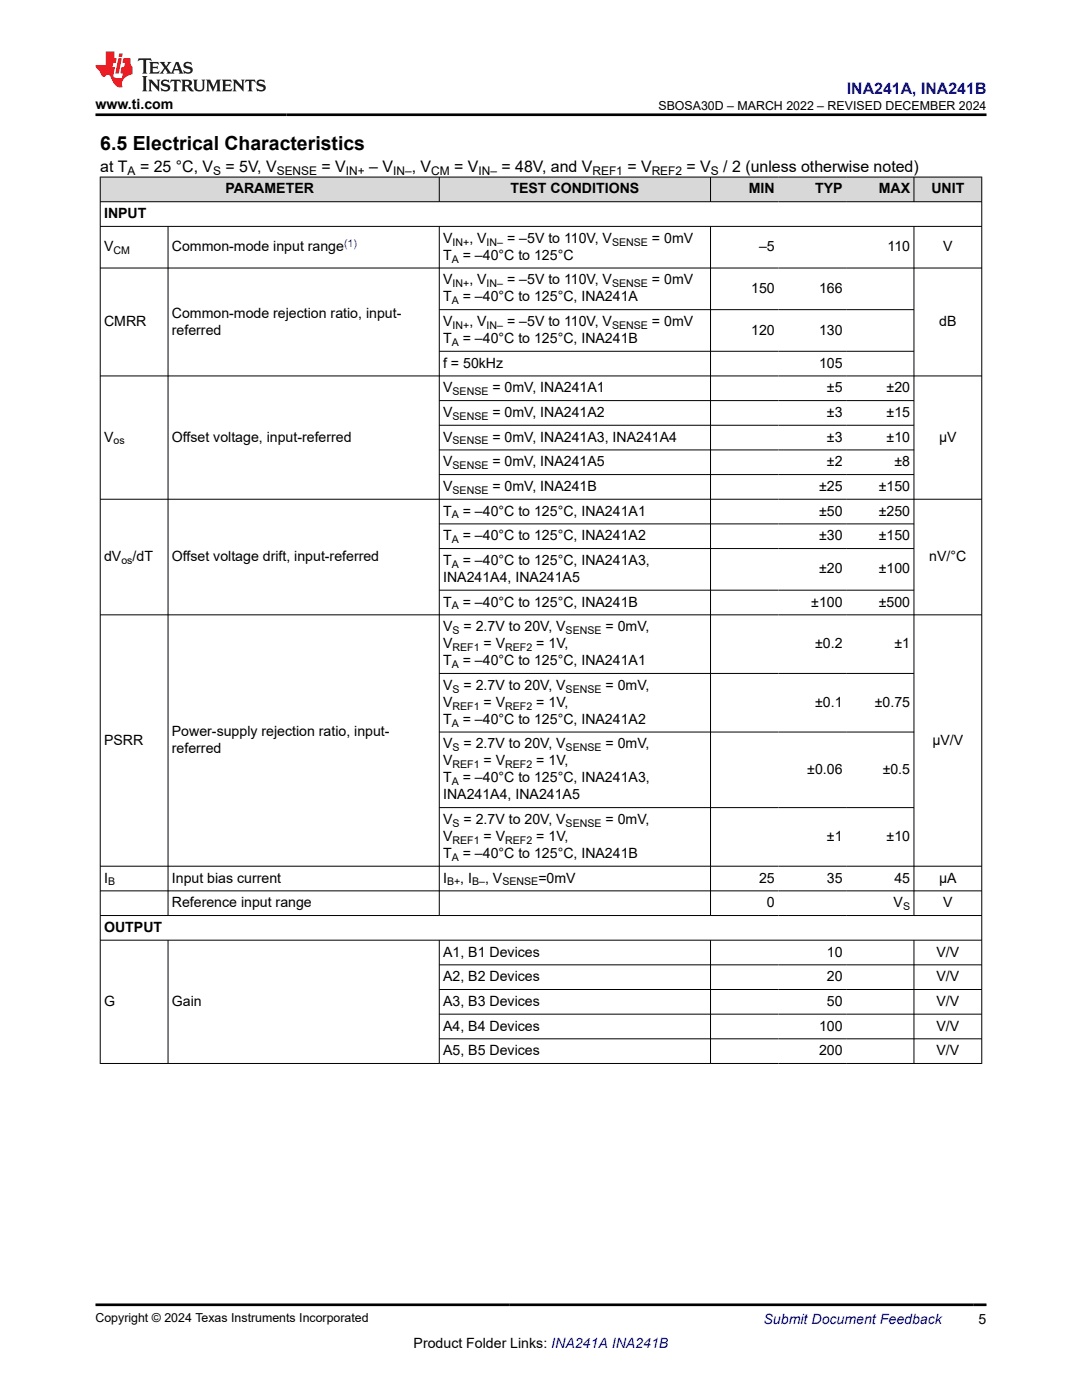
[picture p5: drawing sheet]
<svg xmlns="http://www.w3.org/2000/svg" width="216mm" height="279mm" viewBox="0 0 216 279" stroke-linecap="round" stroke-linejoin="round" font-family="sans-serif">
<defs><g id="words">
<text font-size="3.9" x="20" y="29.9">6.5 Electrical Characteristics</text>
<text font-size="3.2" fill="#00f" x="169" y="18.7">INA241A, INA241B</text>
<g font-size="3.2">
<text x="20" y="34.3">at T</text>
<text x="27.9" y="34.3">= 25 °C, V</text>
<text x="45" y="34.3">= 5V, V</text>
<text x="64.2" y="34.3">= V</text>
<text x="73.7" y="34.3">– V</text>
<text x="82.1" y="34.3">, V</text>
<text x="90.6" y="34.3">= V</text>
<text x="100.1" y="34.3">= 48V, and V</text>
<text x="125.2" y="34.3">= V</text>
<text x="137" y="34.3">= V</text>
<text x="144.3" y="34.3">/ 2 (unless otherwise noted)</text>
</g>
<g font-size="2.8">
<text x="19.1" y="21.8">www.ti.com</text>
<text x="45" y="38.6">PARAMETER</text>
<text x="101.9" y="38.6">TEST CONDITIONS</text>
<text x="149.4" y="38.6">MIN</text>
<text x="162.6" y="38.6">TYP</text>
<text x="175.3" y="38.6">MAX</text>
<text x="185.8" y="38.6">UNIT</text>
<text x="20.8" y="43.5">INPUT</text>
<text x="20.8" y="50.1">V</text>
<text x="34.3" y="50.1">Common-mode input range</text>
<text x="88.4" y="51.8">T</text>
<text x="88.4" y="48.5">V</text>
<text x="92.3" y="51.8">= –40°C to 125°C</text>
<text x="93.7" y="48.5">, V</text>
<text x="101.2" y="48.5">= –5V to 110V, V</text>
<text x="130.1" y="48.5">= 0mV</text>
<text x="151.5" y="50.1">–5</text>
<text x="177.1" y="50.1">110</text>
<text x="188.2" y="50.1">V</text>
<text x="88.4" y="56.8">V</text>
<text x="93.7" y="56.8">, V</text>
<text x="101.2" y="56.8">= –5V to 110V, V</text>
<text x="130.1" y="56.8">= 0mV</text>
<text x="149.9" y="58.5">150</text>
<text x="163.4" y="58.5">166</text>
<text x="20.8" y="65.1">CMRR</text>
<text x="34.3" y="63.4">Common-mode rejection ratio, input-</text>
<text x="88.4" y="60.2">T</text>
<text x="88.4" y="65.1">V</text>
<text x="92.3" y="60.2">= –40°C to 125°C, INA241A</text>
<text x="93.7" y="65.1">, V</text>
<text x="101.2" y="65.1">= –5V to 110V, V</text>
<text x="130.1" y="65.1">= 0mV</text>
<text x="187.4" y="65.1">dB</text>
<text x="34.3" y="66.8">referred</text>
<text x="88.4" y="68.5">T</text>
<text x="92.3" y="68.5">= –40°C to 125°C, INA241B</text>
<text x="149.9" y="66.8">120</text>
<text x="163.4" y="66.8">130</text>
<text x="88.4" y="73.4">f = 50kHz</text>
<text x="163.4" y="73.4">105</text>
<text x="88.4" y="78.3">V</text>
<text x="88.4" y="83.2">V</text>
<text x="98.3" y="78.3">= 0mV, INA241A1</text>
<text x="98.3" y="83.2">= 0mV, INA241A2</text>
<text x="165" y="78.3">±5</text>
<text x="165" y="83.2">±3</text>
<text x="176.9" y="78.3">±20</text>
<text x="176.9" y="83.2">±15</text>
<text x="20.8" y="88.1">V</text>
<text x="34.3" y="88.1">Offset voltage, input-referred</text>
<text x="88.4" y="88.1">V</text>
<text x="98.3" y="88.1">= 0mV, INA241A3, INA241A4</text>
<text x="165" y="88.1">±3</text>
<text x="176.9" y="88.1">±10</text>
<text x="187.4" y="88.1">µV</text>
<text x="88.4" y="93.1">V</text>
<text x="98.3" y="93.1">= 0mV, INA241A5</text>
<text x="165" y="93.1">±2</text>
<text x="178.5" y="93.1">±8</text>
<text x="88.4" y="98">V</text>
<text x="98.3" y="98">= 0mV, INA241B</text>
<text x="163.4" y="98">±25</text>
<text x="175.3" y="98">±150</text>
<text x="88.4" y="102.9">T</text>
<text x="88.4" y="107.8">T</text>
<text x="92.3" y="102.9">= –40°C to 125°C, INA241A1</text>
<text x="92.3" y="107.8">= –40°C to 125°C, INA241A2</text>
<text x="163.4" y="102.9">±50</text>
<text x="163.4" y="107.8">±30</text>
<text x="175.3" y="102.9">±250</text>
<text x="175.3" y="107.8">±150</text>
<text x="20.8" y="112">dV</text>
<text x="26.5" y="112">/dT</text>
<text x="34.3" y="112">Offset voltage drift, input-referred</text>
<text x="88.4" y="112.7">T</text>
<text x="92.3" y="112.7">= –40°C to 125°C, INA241A3,</text>
<text x="185.4" y="112">nV/°C</text>
<text x="88.4" y="116.1">INA241A4, INA241A5</text>
<text x="163.4" y="114.4">±20</text>
<text x="175.3" y="114.4">±100</text>
<text x="88.4" y="121.1">T</text>
<text x="88.4" y="126">V</text>
<text x="92.3" y="121.1">= –40°C to 125°C, INA241B</text>
<text x="92.5" y="126">= 2.7V to 20V, V</text>
<text x="120.8" y="126">= 0mV,</text>
<text x="161.9" y="121.1">±100</text>
<text x="175.3" y="121.1">±500</text>
<text x="88.4" y="129.4">V</text>
<text x="96.5" y="129.4">= V</text>
<text x="107" y="129.4">= 1V,</text>
<text x="162.7" y="129.4">±0.2</text>
<text x="178.5" y="129.4">±1</text>
<text x="88.4" y="132.8">T</text>
<text x="88.4" y="137.7">V</text>
<text x="92.3" y="132.8">= –40°C to 125°C, INA241A1</text>
<text x="92.5" y="137.7">= 2.7V to 20V, V</text>
<text x="120.8" y="137.7">= 0mV,</text>
<text x="88.4" y="141.1">V</text>
<text x="96.5" y="141.1">= V</text>
<text x="107" y="141.1">= 1V,</text>
<text x="162.7" y="141.1">±0.1</text>
<text x="174.6" y="141.1">±0.75</text>
<text x="20.8" y="148.6">PSRR</text>
<text x="34.3" y="146.9">Power-supply rejection ratio, input-</text>
<text x="88.4" y="144.4">T</text>
<text x="88.4" y="149.4">V</text>
<text x="92.3" y="144.4">= –40°C to 125°C, INA241A2</text>
<text x="92.5" y="149.4">= 2.7V to 20V, V</text>
<text x="120.8" y="149.4">= 0mV,</text>
<text x="186" y="148.6">µV/V</text>
<text x="34.3" y="150.3">referred</text>
<text x="88.4" y="152.8">V</text>
<text x="96.5" y="152.8">= V</text>
<text x="107" y="152.8">= 1V,</text>
<text x="161.1" y="154.4">±0.06</text>
<text x="176.1" y="154.4">±0.5</text>
<text x="88.4" y="156.1">T</text>
<text x="88.4" y="159.5">INA241A4, INA241A5</text>
<text x="92.3" y="156.1">= –40°C to 125°C, INA241A3,</text>
<text x="88.4" y="164.4">V</text>
<text x="88.4" y="167.8">V</text>
<text x="92.5" y="164.4">= 2.7V to 20V, V</text>
<text x="96.5" y="167.8">= V</text>
<text x="107" y="167.8">= 1V,</text>
<text x="120.8" y="164.4">= 0mV,</text>
<text x="165" y="167.8">±1</text>
<text x="176.9" y="167.8">±10</text>
<text x="88.4" y="171.2">T</text>
<text x="92.3" y="171.2">= –40°C to 125°C, INA241B</text>
<text x="20.8" y="176.1">I</text>
<text x="34.3" y="176.1">Input bias current</text>
<text x="88.4" y="176.1">I</text>
<text x="91.9" y="176.1">, I</text>
<text x="96.8" y="176.1">, V</text>
<text x="107.4" y="176.1">=0mV</text>
<text x="151.5" y="176.1">25</text>
<text x="165" y="176.1">35</text>
<text x="178.5" y="176.1">45</text>
<text x="187.4" y="176.1">µA</text>
<text x="20.8" y="186">OUTPUT</text>
<text x="34.3" y="181.1">Reference input range</text>
<text x="153" y="181.1">0</text>
<text x="178.3" y="181.1">V</text>
<text x="188.2" y="181.1">V</text>
<text x="88.4" y="190.9">A1, B1 Devices</text>
<text x="165" y="190.9">10</text>
<text x="186.9" y="190.9">V/V</text>
<text x="88.4" y="195.8">A2, B2 Devices</text>
<text x="165" y="195.8">20</text>
<text x="186.9" y="195.8">V/V</text>
<text x="20.8" y="200.7">G</text>
<text x="34.3" y="200.7">Gain</text>
<text x="88.4" y="200.7">A3, B3 Devices</text>
<text x="165" y="200.7">50</text>
<text x="186.9" y="200.7">V/V</text>
<text x="88.4" y="205.7">A4, B4 Devices</text>
<text x="163.4" y="205.7">100</text>
<text x="186.9" y="205.7">V/V</text>
<text x="88.4" y="210.6">A5, B5 Devices</text>
<text x="163.4" y="210.6">200</text>
<text x="186.9" y="210.6">V/V</text>
<text x="82.5" y="269">Product Folder Links: INA241A INA241B</text>
<text x="195.3" y="264.2">5</text>
</g>
<text font-size="2.8" fill="#00f" x="152.4" y="264.2">Submit Document Feedback</text>
<g font-size="2.5">
<text x="131.4" y="21.9">SBOSA30D – MARCH 2022 – REVISED DECEMBER 2024</text>
<text x="19.1" y="263.9">Copyright © 2024 Texas Instruments Incorporated</text>
</g>
<g font-size="2.4">
<text x="25.5" y="34.9">A</text>
<text x="42.5" y="34.9">S</text>
<text x="55.2" y="34.9">SENSE</text>
<text x="69" y="34.9">IN+</text>
<text x="78.4" y="34.9">IN–</text>
<text x="86" y="34.9">CM</text>
<text x="95.5" y="34.9">IN–</text>
<text x="118.2" y="34.9">REF1</text>
<text x="130" y="34.9">REF2</text>
<text x="141.9" y="34.9">S</text>
</g>
<g font-size="2.1">
<text x="22.6" y="50.7">CM</text>
<text x="90.1" y="52.4">A</text>
<text x="90.3" y="49">IN+</text>
<text x="97.1" y="49">IN–</text>
<text x="122.1" y="49">SENSE</text>
<text x="90.3" y="57.3">IN+</text>
<text x="97.1" y="57.3">IN–</text>
<text x="122.1" y="57.3">SENSE</text>
<text x="90.1" y="60.7">A</text>
<text x="90.3" y="65.6">IN+</text>
<text x="97.1" y="65.6">IN–</text>
<text x="122.1" y="65.6">SENSE</text>
<text x="90.1" y="69">A</text>
<text x="90.3" y="78.9">SENSE</text>
<text x="90.3" y="83.8">SENSE</text>
<text x="22.6" y="88.7">os</text>
<text x="90.3" y="88.7">SENSE</text>
<text x="90.3" y="93.6">SENSE</text>
<text x="90.3" y="98.6">SENSE</text>
<text x="90.1" y="103.5">A</text>
<text x="24.2" y="112.5">os</text>
<text x="90.1" y="108.4">A</text>
<text x="90.1" y="113.3">A</text>
<text x="90.1" y="121.6">A</text>
<text x="90.3" y="126.5">S</text>
<text x="90.3" y="129.9">REF1</text>
<text x="100.8" y="129.9">REF2</text>
<text x="112.9" y="126.5">SENSE</text>
<text x="90.1" y="133.3">A</text>
<text x="90.3" y="138.2">S</text>
<text x="90.3" y="141.6">REF1</text>
<text x="100.8" y="141.6">REF2</text>
<text x="112.9" y="138.2">SENSE</text>
<text x="90.1" y="145">A</text>
<text x="90.3" y="149.9">S</text>
<text x="112.9" y="149.9">SENSE</text>
<text x="90.3" y="153.3">REF1</text>
<text x="100.8" y="153.3">REF2</text>
<text x="90.1" y="156.7">A</text>
<text x="90.3" y="165">S</text>
<text x="112.9" y="165">SENSE</text>
<text x="90.1" y="171.8">A</text>
<text x="90.3" y="168.4">REF1</text>
<text x="100.8" y="168.4">REF2</text>
<text x="21.6" y="176.7">B</text>
<text x="89.2" y="176.7">B+</text>
<text x="94.2" y="176.7">B–</text>
<text x="100.2" y="176.7">SENSE</text>
<text x="180.2" y="181.6">S</text>
</g>
<text font-size="2.1" fill="#00f" x="68.7" y="49.2">(1)</text>
</g></defs>
<g fill="#d8d8d8">
<path d="M20 35.3h175.9v5h-175.9z" fill-rule="evenodd"/>
<path d="M20.1 35.4h67.5v4.8h-67.5z" fill-rule="evenodd"/>
<path d="M87.7 35.4h54v4.8h-54z" fill-rule="evenodd"/>
<path d="M141.8 35.4h13.5v4.8h-13.5z" fill-rule="evenodd"/>
<path d="M155.3 35.4h13.5v4.8h-13.5z" fill-rule="evenodd"/>
<path d="M168.8 35.4h13.5v4.8h-13.5z" fill-rule="evenodd"/>
<path d="M182.4 35.4h13.4v4.8h-13.4z" fill-rule="evenodd"/>
</g>
<g fill="none" stroke="#000" stroke-width=".2">
<path d="M19.9 35.3h176.1M20 35.3v177M87.7 35.3v5M141.8 35.3v5M182.4 35.3v5M195.9 35.3v177M19.9 40.3h176.1M19.9 45.2h176.1M19.9 53.5h176.1M33.5 45.2v137.6M87.7 45.2v137.6M141.8 45.2v137.6"/>
<path d="M182.4 45.2v137.6M19.9 75h176.1M87.7 61.8h94.7M87.7 70.1h94.7M87.7 79.9h94.7M19.9 99.6h176.1M87.7 84.9h94.7M87.7 89.8h94.7M87.7 94.7h94.7M87.7 104.6h94.7M87.7 109.5h94.7M87.7 117.8h94.7"/>
<path d="M19.9 122.7h176.1M87.7 134.4h94.7M87.7 146.1h94.7M19.9 172.9h176.1M19.9 177.8h176.1M87.7 161.2h94.7M19.9 182.7h176.1M19.9 187.6h176.1M33.5 187.6v24.7M87.7 187.6v24.7M87.7 192.6h108.3M87.7 197.5h108.3"/>
<path d="M141.8 187.6v24.7M182.4 187.6v24.7M19.9 212.2h176.1M87.7 202.4h108.3M87.7 207.3h108.3"/>
</g>
<path d="M27.7 11.6l-.2 .6 .5-.2h.6v.1v2.2l-.2 .4h1l-.2-.4v-2.2v-.1h.5l.5 .2-.1-.6zM29.8 12.4l.2 .3v1.6l-.2 .4h1.9l.1-.6a1.08 1.08 0 0 1-1.3 .2v-.7h.6l.4 .2v-.7l-.4 .2h-.6v-.5l.2-.2a1 1 0 0 1 1 .3l-.1-.5zM31.8 12.4l1 1.1-1 1.2h.9l-.2-.2 .4-.8 .5 .8-.2 .2h1.6l-.2-.2 .1-.5h1l.1 .5-.1 .2h.9l-.2-.4-.8-1.9h-.5l-1 2.1-.8-1.1 .9-1h-.8l.2 .2-.5 .6-.3-.6 .1-.2zM35.2 12.8l.4 1h-.8zM36.8 12.5a.65 .65 0 0 0-.2 .7 .65 .65 0 0 0 .6 .5l.7 .1 .1 .3a.79 .79 0 0 1-.7 .4 .79 .79 0 0 1-.7-.5l.1 .7 .2-.1a.93 .93 0 0 0 1.1 0 .93 .93 0 0 0 .4-.9 1.46 1.46 0 0 0-1.2-.6l-.1-.3a1.09 1.09 0 0 1 1.2 .2l-.2-.6-.1 .1-.6-.2zM28.4 15.2l.2 .4v2.2l-.2 .4h1l-.2-.4v-2.2l.2-.4zM29.6 15.9l.2 .4v1.5l-.2 .4h.8l-.3-.4v-1.3l1.7 1.8v-2l.2-.4h-.8l.2 .2 .1 1.1-1.2-1.3zM32.3 16a.65 .65 0 0 0-.2 .8 .65 .65 0 0 0 .7 .4l.6 .2 .1 .2a.79 .79 0 0 1-.7 .4 .79 .79 0 0 1-.7-.5l.1 .7 .2-.1a.93 .93 0 0 0 1.1 .1 .93 .93 0 0 0 .4-1 1.46 1.46 0 0 0-1.2-.5l-.1-.4a1.09 1.09 0 0 1 1.2 .2l-.2-.6-.1 .1-.6-.1zM34.1 15.9l-.1 .6a.63 .63 0 0 1 .7-.3l.1 1.6-.3 .4h1l-.2-.4v-1.6a.66 .66 0 0 1 .8 .3l-.1-.6zM36.2 15.9l.2 .4v1.5l-.2 .4h.9l-.2-.2v-.7h.5l.1 .2a.79 .79 0 0 0 1.2 .6l-1-.9a.61 .61 0 0 0 .6-.6 .61 .61 0 0 0-.5-.7zM36.9 16.2h.2a.47 .47 0 0 1 .5 .1 .47 .47 0 0 1 .1 .5l-.2 .1-.6 .1zM38.5 15.9l.2 .2a2.27 2.27 0 0 0 .4 2 1.04 1.04 0 0 0 1.7-.7v-1.3l.2-.2h-.8l.2 .4v1.1a.6 .6 0 0 1-.6 .6 .6 .6 0 0 1-.6-.6v-1.1l.3-.4zM41.1 15.9l.2 .4v1.5l-.2 .4h.7l-.2-.4v-1.4l.9 1.9 .8-1.9v1.4l-.2 .4h1l-.3-.4v-1.5l.3-.4h-.8l-.7 1.5-.7-1.5zM44.3 15.9l.2 .4v1.5l-.2 .4h1.9l.1-.6a1.09 1.09 0 0 1-1.3 .2v-.7h.6l.4 .2v-.6l-.4 .2h-.6v-.6l.2-.1a1.01 1.01 0 0 1 1 .3l-.1-.6zM46.4 15.9l.3 .4v1.5l-.3 .4h.8l-.2-.4v-1.3l1.6 1.8v-2l.2-.4h-.7l.2 .2v1.1l-1.2-1.3zM49 15.9l-.1 .6a.63 .63 0 0 1 .8-.3v1.6l-.3 .4h1l-.2-.4v-1.6a.66 .66 0 0 1 .8 .3l-.1-.6zM51.4 16a.65 .65 0 0 0-.2 .8 .65 .65 0 0 0 .6 .4l.6 .2 .2 .2a.79 .79 0 0 1-.8 .4 .79 .79 0 0 1-.6-.5l.1 .7 .2-.1a.93 .93 0 0 0 1 .1 .93 .93 0 0 0 .5-1 1.46 1.46 0 0 0-1.3-.5l-.1-.4a1.09 1.09 0 0 1 1.3 .2l-.2-.6-.2 .1-.5-.1z" fill="#231f20"/>
<path d="M21.1 10.3v2.7h-2v.4l.9 1a.95 .95 0 0 0 .9 .9 .59 .59 0 0 1 .6-.4 .59 .59 0 0 1 .5 .3l.4 .8a1.59 1.59 0 0 0 2.1 1.4 1.61 1.61 0 0 1 1-2.3l1-.3-.1-1.5a1.59 1.59 0 0 1-.4-1.7h-1.4l-.2 .9h.5l-.1 .9h-.5l-.2 .9v.3l.4 .1-.2 .9h-.6a.73 .73 0 0 1-1.1-.7l.3-1.5h-.5l.2-.9h.5l.2-.9h-.5v-1.3zM23.6 11.6l-.6 3.1h.7l.6-3.1zM23.8 10.7l-.1 .6h.7l.1-.6z" fill="#ed1c24"/>
<path d="M19.1 22.9h177.8M19.1 260.4h177.8" fill="none" stroke="#000" stroke-width=".53"/>
<use href="#words"/>
</svg>
